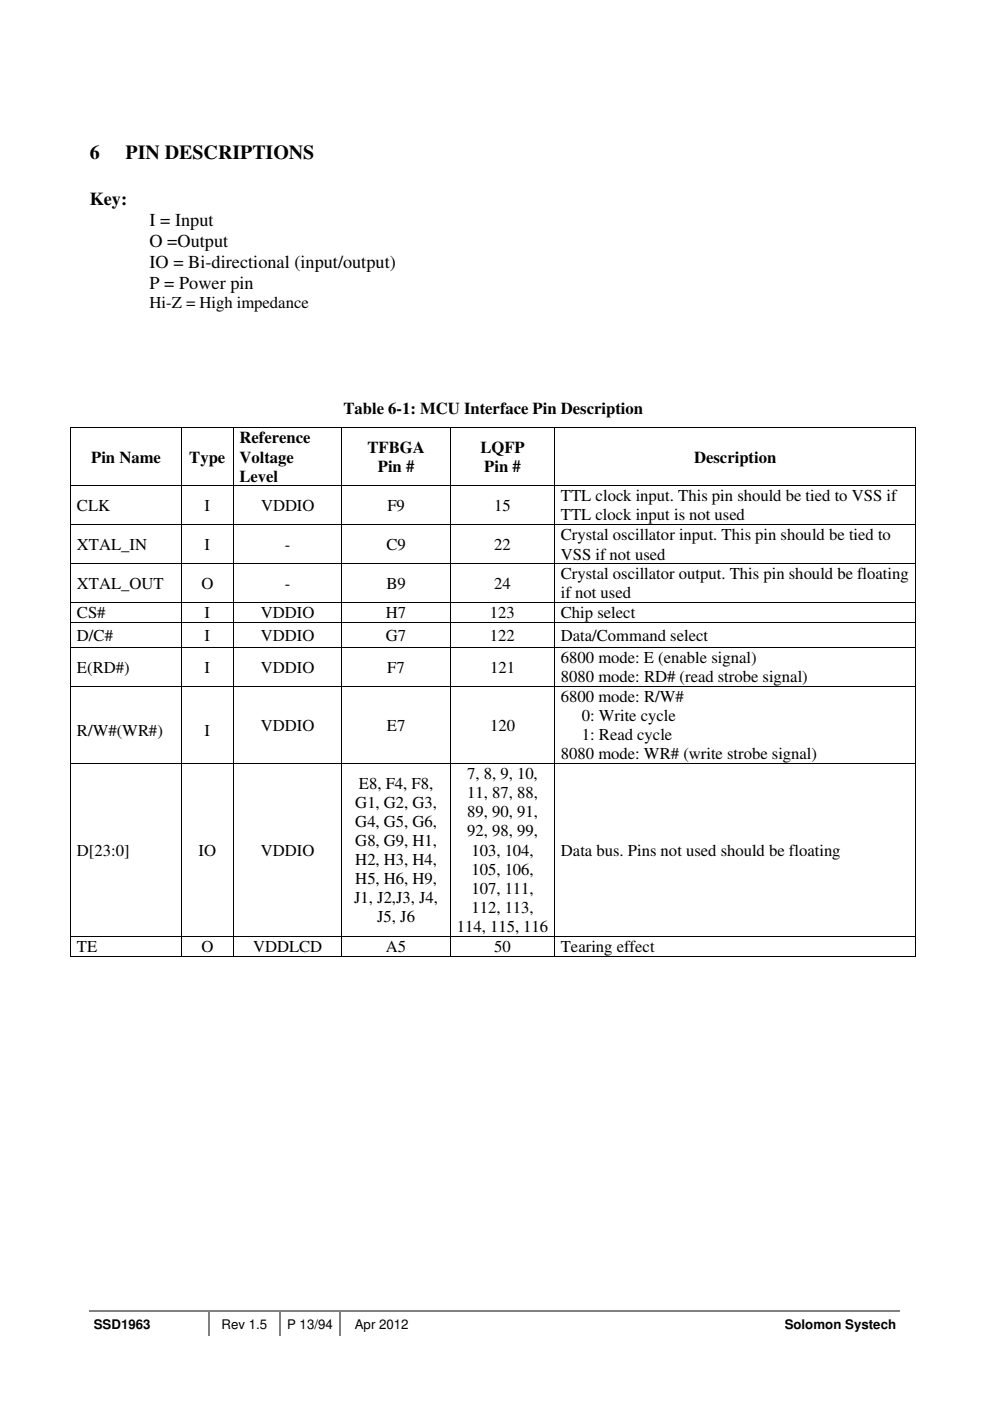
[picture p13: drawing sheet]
<svg xmlns="http://www.w3.org/2000/svg" width="210mm" height="297mm" viewBox="0 0 210 297" stroke-linecap="round" stroke-linejoin="round" font-family="sans-serif">
<defs><g id="words">
<g font-size="4.2">
<text x="19" y="33.8">6</text>
<text x="26.6" y="33.8">PIN DESCRIPTIONS</text>
</g>
<g font-size="3.9">
<text x="19" y="43.4">Key:</text>
<text x="31.7" y="47.8">I = Input</text>
<text x="31.7" y="52.3">O =Output</text>
<text x="31.7" y="56.7">IO = Bi-directional (input/output)</text>
<text x="31.7" y="61.2">P = Power pin</text>
</g>
<g font-size="3.5">
<text x="31.7" y="65.3">Hi-Z = High impedance</text>
<text x="72.8" y="87.7">Table 6-1: MCU Interface Pin Description</text>
<text x="50.8" y="94">Reference</text>
<text x="19.3" y="98.1">Pin Name</text>
<text x="40.1" y="98.1">Type</text>
<text x="50.8" y="98.1">Voltage</text>
<text x="77.9" y="96.1">TFBGA</text>
<text x="80.1" y="100.1">Pin #</text>
<text x="101.9" y="96.1">LQFP</text>
<text x="102.7" y="100.1">Pin #</text>
<text x="147.2" y="98.1">Description</text>
<text x="50.8" y="102.1">Level</text>
<text x="118.9" y="106.3">TTL clock input. This pin should be tied to VSS if</text>
<text x="16.3" y="108.3">CLK</text>
<text x="43.4" y="108.3">I</text>
<text x="55.3" y="108.3">VDDIO</text>
<text x="82.1" y="108.3">F9</text>
<text x="104.8" y="108.3">15</text>
<text x="118.9" y="110.3">TTL clock input is not used</text>
<text x="16.3" y="116.6">XTAL_IN</text>
<text x="43.4" y="116.6">I</text>
<text x="60.4" y="116.6">-</text>
<text x="81.9" y="116.6">C9</text>
<text x="104.8" y="116.6">22</text>
<text x="118.9" y="114.6">Crystal oscillator input. This pin should be tied to</text>
<text x="118.9" y="118.6">VSS if not used</text>
<text x="16.3" y="124.9">XTAL_OUT</text>
<text x="42.7" y="124.9">O</text>
<text x="60.4" y="124.9">-</text>
<text x="81.9" y="124.9">B9</text>
<text x="104.8" y="124.9">24</text>
<text x="118.9" y="122.9">Crystal oscillator output. This pin should be floating</text>
<text x="16.3" y="131.1">CS#</text>
<text x="43.4" y="131.1">I</text>
<text x="55.3" y="131.1">VDDIO</text>
<text x="81.8" y="131.1">H7</text>
<text x="103.9" y="131.1">123</text>
<text x="118.9" y="131.1">Chip select</text>
<text x="118.9" y="126.9">if not used</text>
<text x="16.3" y="135.8">D/C#</text>
<text x="43.4" y="135.8">I</text>
<text x="55.3" y="135.8">VDDIO</text>
<text x="81.8" y="135.8">G7</text>
<text x="103.9" y="135.8">122</text>
<text x="118.9" y="135.8">Data/Command select</text>
<text x="16.3" y="142.6">E(RD#)</text>
<text x="43.4" y="142.6">I</text>
<text x="55.3" y="142.6">VDDIO</text>
<text x="82.1" y="142.6">F7</text>
<text x="103.9" y="142.6">121</text>
<text x="118.9" y="140.6">6800 mode: E (enable signal)</text>
<text x="118.9" y="148.8">6800 mode: R/W#</text>
<text x="118.9" y="144.6">8080 mode: RD# (read strobe signal)</text>
<text x="16.3" y="156">R/W#(WR#)</text>
<text x="43.4" y="156">I</text>
<text x="55.3" y="154.9">VDDIO</text>
<text x="82" y="154.9">E7</text>
<text x="103.9" y="154.9">120</text>
<text x="123.4" y="152.9">0: Write cycle</text>
<text x="118.9" y="161">8080 mode: WR# (write strobe signal)</text>
<text x="123.4" y="156.9">1: Read cycle</text>
<text x="76.1" y="167.2">E8, F4, F8,</text>
<text x="99.1" y="165.2">7, 8, 9, 10,</text>
<text x="75.3" y="171.3">G1, G2, G3,</text>
<text x="99.1" y="169.2">11, 87, 88,</text>
<text x="99.1" y="173.3">89, 90, 91,</text>
<text x="75.3" y="175.3">G4, G5, G6,</text>
<text x="75.3" y="179.4">G8, G9, H1,</text>
<text x="99.1" y="177.3">92, 98, 99,</text>
<text x="16.3" y="181.4">D[23:0]</text>
<text x="42.1" y="181.4">IO</text>
<text x="55.3" y="181.4">VDDIO</text>
<text x="75.3" y="183.4">H2, H3, H4,</text>
<text x="99.9" y="181.4">103, 104,</text>
<text x="99.9" y="185.4">105, 106,</text>
<text x="118.9" y="181.4">Data bus. Pins not used should be floating</text>
<text x="75.1" y="191.5">J1, J2,J3, J4,</text>
<text x="75.3" y="187.5">H5, H6, H9,</text>
<text x="99.9" y="189.5">107, 111,</text>
<text x="80" y="195.6">J5, J6</text>
<text x="96.9" y="197.6">114, 115, 116</text>
<text x="99.9" y="193.5">112, 113,</text>
<text x="16.3" y="201.8">TE</text>
<text x="42.7" y="201.8">O</text>
<text x="53.7" y="201.8">VDDLCD</text>
<text x="81.8" y="201.8">A5</text>
<text x="104.8" y="201.8">50</text>
<text x="118.9" y="201.8">Tearing effect</text>
</g>
<g font-size="2.8">
<text x="19.9" y="281.7">SSD1963</text>
<text x="47" y="281.7">Rev 1.5</text>
<text x="60.9" y="281.7">P 13/94</text>
<text x="75.2" y="281.7">Apr 2012</text>
<text x="166.4" y="281.7">Solomon Systech</text>
</g>
</g></defs>
<path d="M18.9 278h25.2" fill="none" stroke="#808080" stroke-width=".34"/>
<path d="M44.1 277.9h.3v.3h-.3z" fill="#808080"/>
<path d="M44.4 278h14.8" fill="none" stroke="#808080" stroke-width=".34"/>
<path d="M59.2 277.9h.4v.3h-.4z" fill="#808080"/>
<path d="M59.6 278h12.3" fill="none" stroke="#808080" stroke-width=".34"/>
<path d="M71.9 277.9h.3v.3h-.3z" fill="#808080"/>
<path d="M44.2 278.2v5.1M59.4 278.2v5.1M72.1 278.2v5.1M72.2 278h118.7" fill="none" stroke="#808080" stroke-width=".34"/>
<path d="M15 90.6h.1v.2h-.1zM194 90.6h.2v.2h-.2zM194 202.6h.2v.2h-.2z" fill="#000"/>
<g fill="none" stroke="#000" stroke-width=".21">
<path d="M15 90.7h179.2M15 90.8v12.1M38.4 90.8v12.1M49.5 90.8v12.1M72.5 90.8v12.1M95.5 90.8v12.1M117.7 90.8v12.1M194.1 90.8v12.1M15 103h179.2M15 111.3h179.2M15 119.5h179.2M15 103.1v8.1"/>
<path d="M15 111.3v8.1M15 119.6v8.1M38.4 103.1v8.1M38.4 111.3v8.1M38.4 119.6v8.1M49.5 103.1v8.1M49.5 111.3v8.1M49.5 119.6v8.1M72.5 103.1v8.1M72.5 111.3v8.1M72.5 119.6v8.1M95.5 103.1v8.1"/>
<path d="M95.5 111.3v8.1M95.5 119.6v8.1M117.7 103.1v8.1M117.7 111.3v8.1M117.7 119.6v8.1M194.1 103.1v8.1M194.1 111.3v8.1M194.1 119.6v8.1M15 127.8h179.2M15 132h179.2M15 137.2h179.2M15 127.9v4"/>
<path d="M15 132.1v5.1M15 137.3v8.1M38.4 127.9v4M38.4 132.1v5.1M38.4 137.3v8.1M49.5 127.9v4M49.5 132.1v5.1M49.5 137.3v8.1M72.5 127.9v4M72.5 132.1v5.1M72.5 137.3v8.1M95.5 127.9v4"/>
<path d="M95.5 132.1v5.1M95.5 137.3v8.1M117.7 127.9v4M117.7 132.1v5.1M117.7 137.3v8.1M194.1 127.9v4M194.1 132.1v5.1M194.1 137.3v8.1M15 145.5h179.2M15 145.6v16.2M38.4 145.6v16.2M49.5 145.6v16.2"/>
<path d="M72.5 145.6v16.2M95.5 145.6v16.2M117.7 145.6v16.2M194.1 145.6v16.2M15 161.9h179.2M15 162v36.4M38.4 162v36.4M49.5 162v36.4M72.5 162v36.4M95.5 162v36.4M117.7 162v36.4M194.1 162v36.4"/>
<path d="M15 198.5h179.2M15 198.6v4.2M38.4 198.6v4.2M49.5 198.6v4.2M72.5 198.6v4.2M95.5 198.6v4.2M117.7 198.6v4.2M194.1 198.6v4.2M15 202.7h23.3M38.5 202.7h10.9M49.6 202.7h22.8M72.6 202.7h22.8"/>
<path d="M95.6 202.7h22M117.7 202.7h76.3"/>
</g>
<use href="#words"/>
</svg>
